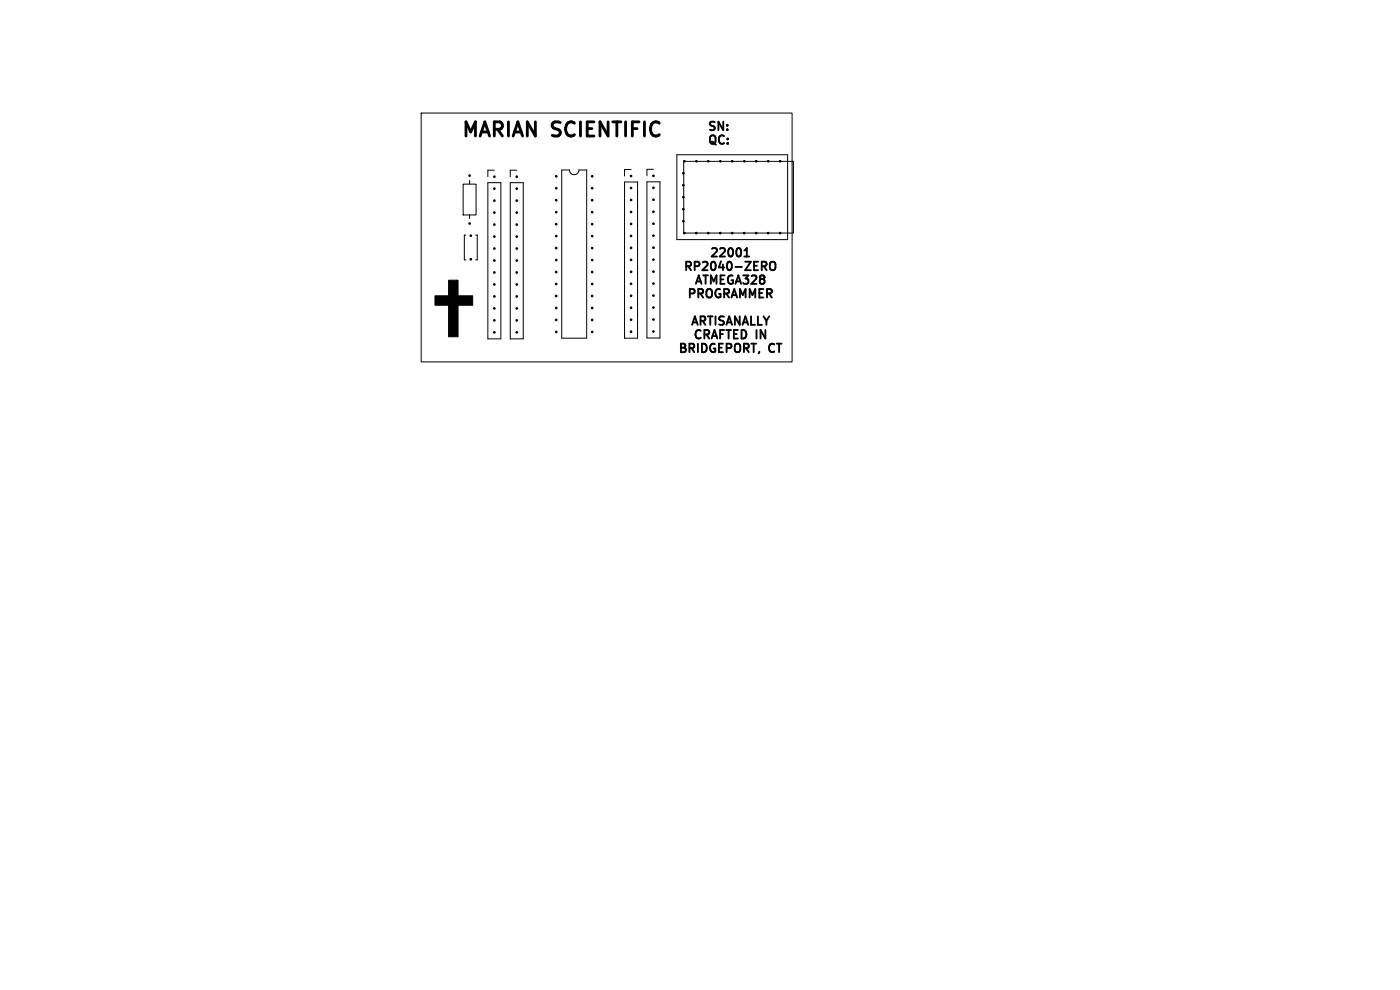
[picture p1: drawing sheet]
<svg xmlns="http://www.w3.org/2000/svg" width="297mm" height="210mm" viewBox="0 0 297 210" stroke-linecap="round" stroke-linejoin="round" font-family="sans-serif">
<defs><g id="words">
<text font-size="4.2" x="97.7" y="29.3">MARIAN SCIENTIFIC</text>
<g font-size="2.5">
<text x="150" y="27.9">SN:</text>
<text x="150" y="30.8">QC:</text>
<text x="144.7" y="58">RP2040-ZERO</text>
<text x="150.3" y="55.1">22001</text>
<text x="145.5" y="63.8">PROGRAMMER</text>
<text x="147" y="60.9">ATMEGA328</text>
<text x="146.2" y="69.6">ARTISANALLY</text>
<text x="143.6" y="75.4">BRIDGEPORT,</text>
<text x="146.8" y="72.5">CRAFTED IN</text>
<text x="163.2" y="75.4">CT</text>
</g>
</g></defs>
<g fill="#000" stroke="#000" stroke-width=".21">
<path d="M95.2 59.4h2v12h-2zM92.3 62.8h8v2h-8z"/>
<circle cx="99.6" cy="37.3" r=".18"/>
<circle cx="104.9" cy="37.5" r=".17"/>
<circle cx="109.6" cy="37.5" r=".17"/>
<circle cx="118" cy="37.4" r=".17"/>
<circle cx="118" cy="39.9" r=".17"/>
<circle cx="125.6" cy="39.9" r=".17"/>
<circle cx="125.6" cy="37.4" r=".17"/>
<circle cx="133.9" cy="39.9" r=".17"/>
<circle cx="133.9" cy="37.3" r=".17"/>
<circle cx="138.6" cy="37.3" r=".18"/>
<circle cx="138.6" cy="39.8" r=".18"/>
<circle cx="145" cy="39.3" r=".17"/>
<circle cx="145" cy="36.7" r=".17"/>
<circle cx="145.2" cy="34.2" r=".17"/>
<circle cx="147.7" cy="34.2" r=".17"/>
<circle cx="150.3" cy="34.2" r=".17"/>
<circle cx="152.8" cy="34.2" r=".17"/>
<circle cx="155.3" cy="34.2" r=".17"/>
<circle cx="157.9" cy="34.2" r=".17"/>
<circle cx="160.4" cy="34.2" r=".17"/>
<circle cx="163" cy="34.2" r=".17"/>
<circle cx="165.5" cy="34.2" r=".17"/>
<circle cx="99.6" cy="47.4" r=".18"/>
<circle cx="99.9" cy="50" r=".18"/>
<circle cx="99.9" cy="55" r=".18"/>
<circle cx="104.9" cy="40" r=".17"/>
<circle cx="104.9" cy="42.6" r=".17"/>
<circle cx="104.9" cy="52.7" r=".17"/>
<circle cx="104.9" cy="55.3" r=".17"/>
<circle cx="104.9" cy="45.1" r=".17"/>
<circle cx="104.9" cy="47.6" r=".17"/>
<circle cx="104.9" cy="50.2" r=".17"/>
<circle cx="104.9" cy="57.8" r=".17"/>
<circle cx="109.6" cy="42.6" r=".17"/>
<circle cx="109.6" cy="40" r=".17"/>
<circle cx="109.6" cy="52.7" r=".17"/>
<circle cx="109.6" cy="55.3" r=".17"/>
<circle cx="109.6" cy="57.8" r=".17"/>
<circle cx="109.6" cy="47.6" r=".17"/>
<circle cx="109.6" cy="50.2" r=".17"/>
<circle cx="109.6" cy="45.1" r=".17"/>
<circle cx="118" cy="52.6" r=".17"/>
<circle cx="118" cy="55.2" r=".17"/>
<circle cx="118" cy="42.5" r=".17"/>
<circle cx="118" cy="57.7" r=".17"/>
<circle cx="118" cy="45" r=".17"/>
<circle cx="118" cy="47.6" r=".17"/>
<circle cx="118" cy="50.1" r=".17"/>
<circle cx="125.6" cy="52.6" r=".17"/>
<circle cx="125.6" cy="57.7" r=".17"/>
<circle cx="125.6" cy="55.2" r=".17"/>
<circle cx="125.6" cy="42.5" r=".17"/>
<circle cx="125.6" cy="47.6" r=".17"/>
<circle cx="125.6" cy="50.1" r=".17"/>
<circle cx="125.6" cy="45" r=".17"/>
<circle cx="133.9" cy="57.7" r=".17"/>
<circle cx="133.9" cy="50" r=".17"/>
<circle cx="133.9" cy="52.6" r=".17"/>
<circle cx="133.9" cy="45" r=".17"/>
<circle cx="133.9" cy="47.5" r=".17"/>
<circle cx="133.9" cy="55.1" r=".17"/>
<circle cx="133.9" cy="42.4" r=".17"/>
<circle cx="138.6" cy="57.6" r=".18"/>
<circle cx="138.6" cy="50" r=".18"/>
<circle cx="138.6" cy="52.5" r=".18"/>
<circle cx="138.6" cy="44.9" r=".18"/>
<circle cx="138.6" cy="55.1" r=".18"/>
<circle cx="138.6" cy="42.4" r=".18"/>
<circle cx="138.6" cy="47.5" r=".18"/>
<circle cx="145" cy="44.4" r=".17"/>
<circle cx="145" cy="41.8" r=".17"/>
<circle cx="145" cy="46.9" r=".17"/>
<circle cx="145.2" cy="49.4" r=".17"/>
<circle cx="147.7" cy="49.4" r=".17"/>
<circle cx="150.3" cy="49.4" r=".17"/>
<circle cx="152.8" cy="49.4" r=".17"/>
<circle cx="155.3" cy="49.4" r=".17"/>
<circle cx="157.9" cy="49.4" r=".17"/>
<circle cx="160.4" cy="49.4" r=".17"/>
<circle cx="163" cy="49.4" r=".17"/>
<circle cx="165.5" cy="49.4" r=".17"/>
<circle cx="104.9" cy="60.3" r=".17"/>
<circle cx="104.9" cy="65.4" r=".17"/>
<circle cx="104.9" cy="62.9" r=".17"/>
<circle cx="104.9" cy="70.5" r=".17"/>
<circle cx="104.9" cy="68" r=".17"/>
<circle cx="109.6" cy="65.4" r=".17"/>
<circle cx="109.6" cy="60.3" r=".17"/>
<circle cx="109.6" cy="62.9" r=".17"/>
<circle cx="109.6" cy="68" r=".17"/>
<circle cx="109.6" cy="70.5" r=".17"/>
<circle cx="118" cy="65.3" r=".17"/>
<circle cx="118" cy="67.9" r=".17"/>
<circle cx="118" cy="70.4" r=".17"/>
<circle cx="118" cy="62.8" r=".17"/>
<circle cx="118" cy="60.3" r=".17"/>
<circle cx="125.6" cy="60.3" r=".17"/>
<circle cx="125.6" cy="67.9" r=".17"/>
<circle cx="125.6" cy="65.3" r=".17"/>
<circle cx="125.6" cy="62.8" r=".17"/>
<circle cx="125.6" cy="70.4" r=".17"/>
<circle cx="133.9" cy="70.4" r=".17"/>
<circle cx="133.9" cy="60.2" r=".17"/>
<circle cx="133.9" cy="67.8" r=".17"/>
<circle cx="133.9" cy="62.7" r=".17"/>
<circle cx="133.9" cy="65.3" r=".17"/>
<circle cx="138.6" cy="60.2" r=".18"/>
<circle cx="138.6" cy="62.7" r=".18"/>
<circle cx="138.6" cy="65.2" r=".18"/>
<circle cx="138.6" cy="67.8" r=".18"/>
<circle cx="138.6" cy="70.3" r=".18"/>
</g>
<path d="M157.9 54.4h1M157.9 53.1l.5-.5v1.8M162 56.5l.6 .8M162.3 55.5l.3 .4-.1 .4-.2 .2M163.4 55.8a.6 .6 0 0 1 .7-.3 .6 .6 0 0 1 .4 .6v.6a.6 .6 0 0 1-.6 .6 .6 .6 0 0 1-.6-.6z" fill="none" stroke="#000" stroke-width=".4"/>
<g fill="none" stroke="#000" stroke-width=".21">
<path d="M89.3 24h78.7v52.8h-78.7zM98.3 39.1h2.7v6.5h-2.7zM99.6 38.3v.8M103.5 38.8h2.8v33.1h-2.8zM104.9 36.1h-1.4v1.4M108.2 38.8h2.8v33.1h-2.8zM109.6 36.1h-1.4v1.4M119.2 36.1h1.6a1 1 0 0 0 1 1 1 1 0 0 0 1-1h1.7v35.6h-5.3zM132.5 38.6h2.8v33.1h-2.8zM133.9 36h-1.4v1.3M137.2 38.6h2.8v33.1h-2.8zM138.6 35.9h-1.4v1.4"/>
<path d="M143.6 32.8h23.5v18h-23.5zM145.1 34.2h23.2v15.2h-23.2zM98.8 49.9h-.3v5.2h.3M99.6 45.6v.8M100.9 49.9h.3v5.2h-.3"/>
</g>
<use href="#words"/>
</svg>
